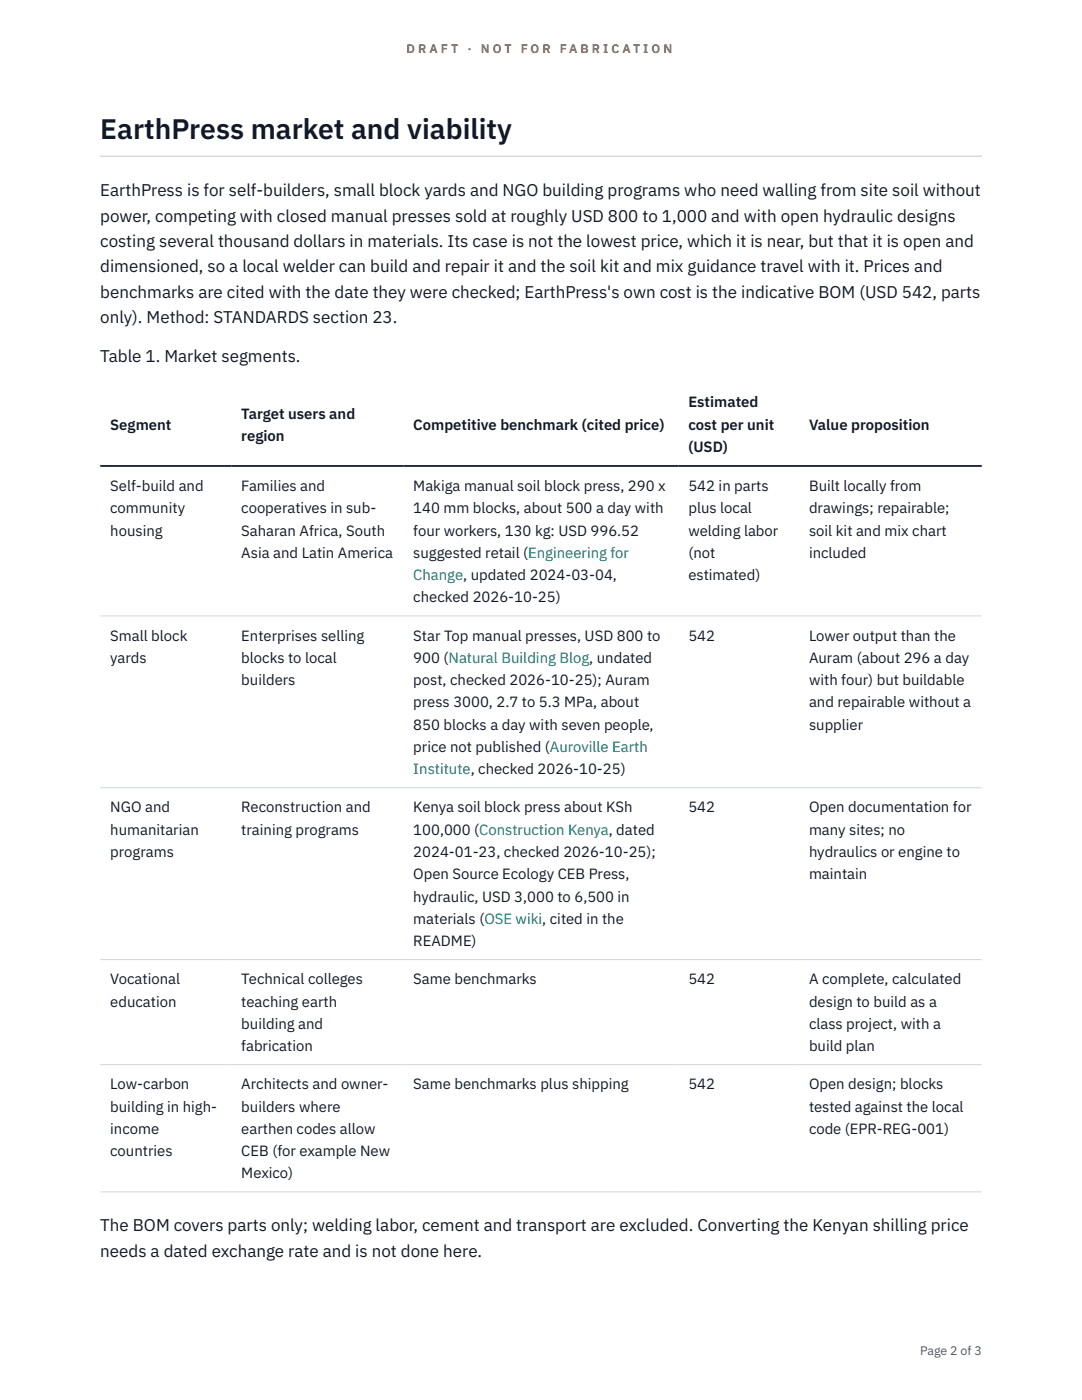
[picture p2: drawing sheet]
<svg xmlns="http://www.w3.org/2000/svg" width="216mm" height="279mm" viewBox="0 0 216 279" stroke-linecap="round" stroke-linejoin="round" font-family="sans-serif">
<defs><g id="words">
<text font-size="5.6" fill="#111827" x="20" y="27.6">EarthPress market and viability</text>
<g font-size="3.4" fill="#111827">
<text x="20" y="39.1">EarthPress is for self-builders, small block yards and NGO building programs who need walling from site soil without</text>
<text x="20" y="44.2">power, competing with closed manual presses sold at roughly USD 800 to 1,000 and with open hydraulic designs</text>
<text x="20" y="49.3">costing several thousand dollars in materials. Its case is not the lowest price, which it is near, but that it is open and</text>
<text x="20" y="54.4">dimensioned, so a local welder can build and repair it and the soil kit and mix guidance travel with it. Prices and</text>
<text x="20" y="59.5">benchmarks are cited with the date they were checked; EarthPress's own cost is the indicative BOM (USD 542, parts</text>
<text x="20" y="64.5">only). Method: STANDARDS section 23.</text>
<text x="20" y="72.2">Table 1. Market segments.</text>
<text x="20" y="245.8">The BOM covers parts only; welding labor, cement and transport are excluded. Converting the Kenyan shilling price</text>
<text x="20" y="250.8">needs a dated exchange rate and is not done here.</text>
</g>
<g font-size="3" fill="#111827">
<text x="48.2" y="83.5">Target users and</text>
<text x="137.4" y="81.3">Estimated</text>
<text x="22" y="85.8">Segment</text>
<text x="48.2" y="88">region</text>
<text x="82.5" y="85.8">Competitive benchmark (cited price)</text>
<text x="137.4" y="85.8">cost per unit</text>
<text x="161.4" y="85.8">Value proposition</text>
<text x="137.4" y="90.2">(USD)</text>
<text x="22" y="98">Self-build and</text>
<text x="48.2" y="98">Families and</text>
<text x="82.5" y="98">Makiga manual soil block press, 290 x</text>
<text x="137.4" y="98">542 in parts</text>
<text x="161.4" y="98">Built locally from</text>
<text x="22" y="102.4">community</text>
<text x="22" y="106.9">housing</text>
<text x="48.2" y="102.4">cooperatives in sub-</text>
<text x="48.2" y="106.9">Saharan Africa, South</text>
<text x="82.5" y="102.4">140 mm blocks, about 500 a day with</text>
<text x="82.5" y="106.9">four workers, 130 kg: USD 996.52</text>
<text x="137.4" y="102.4">plus local</text>
<text x="137.4" y="106.9">welding labor</text>
<text x="161.4" y="102.4">drawings; repairable;</text>
<text x="161.4" y="106.9">soil kit and mix chart</text>
<text x="48.2" y="111.3">Asia and Latin America</text>
<text x="82.5" y="111.3">suggested retail (Engineering for</text>
<text x="137.4" y="111.3">(not</text>
<text x="161.4" y="111.3">included</text>
<text x="137.4" y="115.8">estimated)</text>
<text x="82.5" y="120.2">checked 2026-10-25)</text>
<text x="22" y="127.8">Small block</text>
<text x="48.2" y="127.8">Enterprises selling</text>
<text x="82.5" y="127.8">Star Top manual presses, USD 800 to</text>
<text x="137.4" y="127.8">542</text>
<text x="161.4" y="127.8">Lower output than the</text>
<text x="22" y="132.3">yards</text>
<text x="48.2" y="132.3">blocks to local</text>
<text x="48.2" y="136.7">builders</text>
<text x="82.5" y="132.3">900 (Natural Building Blog, undated</text>
<text x="82.5" y="136.7">post, checked 2026-10-25); Auram</text>
<text x="161.4" y="132.3">Auram (about 296 a day</text>
<text x="161.4" y="136.7">with four) but buildable</text>
<text x="82.5" y="141.2">press 3000, 2.7 to 5.3 MPa, about</text>
<text x="161.4" y="141.2">and repairable without a</text>
<text x="82.5" y="145.6">850 blocks a day with seven people,</text>
<text x="161.4" y="145.6">supplier</text>
<text x="82.5" y="150.1">price not published (Auroville Earth</text>
<text x="22" y="162.1">NGO and</text>
<text x="22" y="166.6">humanitarian</text>
<text x="48.2" y="162.1">Reconstruction and</text>
<text x="48.2" y="166.6">training programs</text>
<text x="82.5" y="162.1">Kenya soil block press about KSh</text>
<text x="82.5" y="166.6">100,000 (Construction Kenya, dated</text>
<text x="137.4" y="162.1">542</text>
<text x="161.4" y="162.1">Open documentation for</text>
<text x="161.4" y="166.6">many sites; no</text>
<text x="22" y="171">programs</text>
<text x="82.5" y="171">2024-01-23, checked 2026-10-25);</text>
<text x="161.4" y="171">hydraulics or engine to</text>
<text x="82.5" y="175.5">Open Source Ecology CEB Press,</text>
<text x="82.5" y="179.9">hydraulic, USD 3,000 to 6,500 in</text>
<text x="161.4" y="175.5">maintain</text>
<text x="82.5" y="184.4">materials (OSE wiki, cited in the</text>
<text x="82.5" y="188.8">README)</text>
<text x="22" y="196.4">Vocational</text>
<text x="48.2" y="196.4">Technical colleges</text>
<text x="82.5" y="196.4">Same benchmarks</text>
<text x="137.4" y="196.4">542</text>
<text x="161.4" y="196.4">A complete, calculated</text>
<text x="22" y="200.9">education</text>
<text x="48.2" y="200.9">teaching earth</text>
<text x="161.4" y="200.9">design to build as a</text>
<text x="48.2" y="205.3">building and</text>
<text x="48.2" y="209.8">fabrication</text>
<text x="161.4" y="205.3">class project, with a</text>
<text x="161.4" y="209.8">build plan</text>
<text x="22" y="217.4">Low-carbon</text>
<text x="22" y="221.8">building in high-</text>
<text x="48.2" y="217.4">Architects and owner-</text>
<text x="48.2" y="221.8">builders where</text>
<text x="82.5" y="217.4">Same benchmarks plus shipping</text>
<text x="137.4" y="217.4">542</text>
<text x="161.4" y="217.4">Open design; blocks</text>
<text x="161.4" y="221.8">tested against the local</text>
<text x="22" y="226.3">income</text>
<text x="48.2" y="226.3">earthen codes allow</text>
<text x="161.4" y="226.3">code (EPR-REG-001)</text>
<text x="22" y="230.7">countries</text>
<text x="48.2" y="230.7">CEB (for example New</text>
<text x="48.2" y="235.2">Mexico)</text>
</g>
<g font-size="3" fill="#0f766e">
<text x="82.5" y="115.8">Change, updated 2024-03-04,</text>
<text x="82.5" y="154.5">Institute, checked 2026-10-25)</text>
</g>
<g font-size="2.5" fill="#b45309">
<text x="81.1" y="10.5">D R A F T</text>
<text x="93.3" y="10.5">·</text>
<text x="95.9" y="10.5">N O T</text>
<text x="103.9" y="10.5">F O R</text>
<text x="111.7" y="10.5">F A B R I C A T I O N</text>
</g>
<text font-size="2.5" fill="#4b5563" x="183.6" y="270.3">Page 2 of 3</text>
</g></defs>
<path d="M20 31l175.9 .1zM20 31h175.9v.3h-175.9z" fill-rule="evenodd" fill="#d1d5db"/>
<path d="M20 122.9h175.9M20 157.2h175.9M20 191.5h175.9M20 212.5h175.9M20 237.9h175.9" fill="none" stroke="#d1d5db" stroke-width=".2"/>
<path d="M20 93h175.9" fill="none" stroke="#111827" stroke-width=".35"/>
<use href="#words"/>
</svg>
